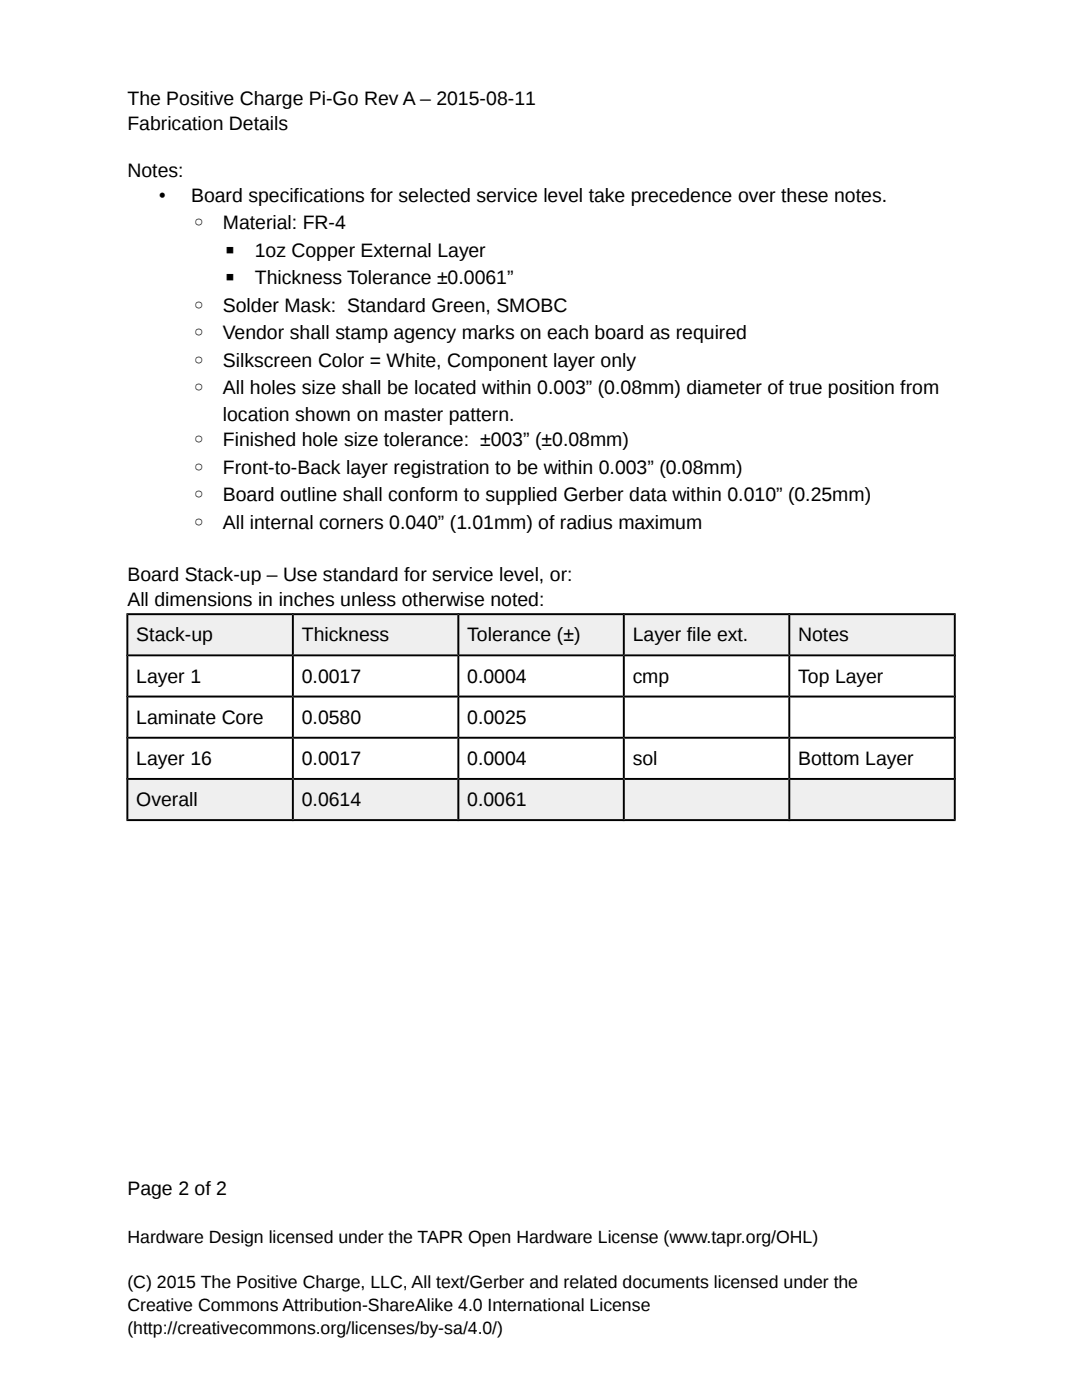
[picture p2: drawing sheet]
<svg xmlns="http://www.w3.org/2000/svg" width="216mm" height="279mm" viewBox="0 0 216 279" stroke-linecap="round" stroke-linejoin="round" font-family="sans-serif">
<defs><g id="words">
<g font-size="3.9">
<text x="25.4" y="21">The Positive Charge Pi-Go Rev A – 2015-08-11</text>
<text x="25.4" y="26">Fabrication Details</text>
<text x="25.4" y="35.3">Notes:</text>
<text x="31.8" y="40.3">•</text>
<text x="38.1" y="40.3">Board specifications for selected service level take precedence over these notes.</text>
<text x="38.1" y="45.8">◦</text>
<text x="44.5" y="45.8">Material: FR-4</text>
<text x="44.5" y="51.3">▪</text>
<text x="50.8" y="51.3">1oz Copper External Layer</text>
<text x="44.5" y="56.8">▪</text>
<text x="50.8" y="56.8">Thickness Tolerance ±0.0061”</text>
<text x="38.1" y="62.2">◦</text>
<text x="44.5" y="62.2">Solder Mask: Standard Green, SMOBC</text>
<text x="38.1" y="67.7">◦</text>
<text x="44.5" y="67.7">Vendor shall stamp agency marks on each board as required</text>
<text x="38.1" y="73.2">◦</text>
<text x="44.5" y="73.2">Silkscreen Color = White, Component layer only</text>
<text x="38.1" y="78.7">◦</text>
<text x="44.5" y="78.7">All holes size shall be located within 0.003” (0.08mm) diameter of true position from</text>
<text x="38.1" y="89.1">◦</text>
<text x="44.5" y="84.1">location shown on master pattern.</text>
<text x="44.5" y="89.1">Finished hole size tolerance: ±003” (±0.08mm)</text>
<text x="38.1" y="94.6">◦</text>
<text x="44.5" y="94.6">Front-to-Back layer registration to be within 0.003” (0.08mm)</text>
<text x="38.1" y="100">◦</text>
<text x="44.5" y="100">Board outline shall conform to supplied Gerber data within 0.010” (0.25mm)</text>
<text x="38.1" y="105.6">◦</text>
<text x="44.5" y="105.6">All internal corners 0.040” (1.01mm) of radius maximum</text>
<text x="25.4" y="116">Board Stack-up – Use standard for service level, or:</text>
<text x="25.4" y="120.9">All dimensions in inches unless otherwise noted:</text>
<text x="27.2" y="128">Stack-up</text>
<text x="60.2" y="128">Thickness</text>
<text x="93.2" y="128">Tolerance (±)</text>
<text x="126.3" y="128">Layer file ext.</text>
<text x="159.3" y="128">Notes</text>
<text x="27.2" y="136.2">Layer 1</text>
<text x="60.2" y="136.2">0.0017</text>
<text x="93.2" y="136.2">0.0004</text>
<text x="126.3" y="136.2">cmp</text>
<text x="159.3" y="136.2">Top Layer</text>
<text x="27.2" y="144.5">Laminate Core</text>
<text x="60.2" y="144.5">0.0580</text>
<text x="93.2" y="144.5">0.0025</text>
<text x="27.2" y="152.7">Layer 16</text>
<text x="60.2" y="152.7">0.0017</text>
<text x="93.2" y="152.7">0.0004</text>
<text x="126.3" y="152.7">sol</text>
<text x="159.3" y="152.7">Bottom Layer</text>
<text x="27.2" y="160.9">Overall</text>
<text x="60.2" y="160.9">0.0614</text>
<text x="93.2" y="160.9">0.0061</text>
<text x="25.4" y="238.5">Page 2 of 2</text>
</g>
<g font-size="3.5">
<text x="25.4" y="248.1">Hardware Design licensed under the TAPR Open Hardware License (www.tapr.org/OHL)</text>
<text x="25.4" y="257.1">(C) 2015 The Positive Charge, LLC, All text/Gerber and related documents licensed under the</text>
<text x="25.4" y="261.7">Creative Commons Attribution-ShareAlike 4.0 International License</text>
<text x="25.4" y="266.2">(http://creativecommons.org/licenses/by-sa/4.0/)</text>
</g>
</g></defs>
<g fill="#efefef">
<path d="M25.4 122.4h33v8.2h-33z" fill-rule="evenodd"/>
<path d="M58.4 122.4h33v8.2h-33z" fill-rule="evenodd"/>
<path d="M91.4 122.4h33.1v8.2h-33.1z" fill-rule="evenodd"/>
<path d="M124.5 122.4h33v8.2h-33z" fill-rule="evenodd"/>
<path d="M157.5 122.4h33v8.2h-33z" fill-rule="evenodd"/>
<path d="M25.4 155.3h33v8.2h-33z" fill-rule="evenodd"/>
<path d="M58.4 155.3h33v8.2h-33z" fill-rule="evenodd"/>
<path d="M91.4 155.3h33.1v8.2h-33.1z" fill-rule="evenodd"/>
<path d="M124.5 155.3h33v8.2h-33z" fill-rule="evenodd"/>
<path d="M157.5 155.3h33v8.2h-33z" fill-rule="evenodd"/>
</g>
<g fill="#000">
<path d="M25.2 122.4h33.4l-.4 .4h-32.6z" fill-rule="evenodd"/>
<path d="M25.2 122.4l.4 .4v7.8l-.4 .4z" fill-rule="evenodd"/>
<path d="M25.2 130.6l.4 .4v7.8l-.4 .4z" fill-rule="evenodd"/>
<path d="M25.4 130.8l.2-.2h32.6l.2 .2-.2 .2h-32.6z" fill-rule="evenodd"/>
<path d="M25.4 139l.2-.2h32.6l.2 .2-.2 .2h-32.6z" fill-rule="evenodd"/>
<path d="M58.2 122.4h33.5l-.4 .4h-32.7z" fill-rule="evenodd"/>
<path d="M58.4 122.6l.2 .2v7.8l-.2 .2-.2-.2v-7.8z" fill-rule="evenodd"/>
<path d="M58.4 130.8l.2 .2v7.8l-.2 .2-.2-.2v-7.8z" fill-rule="evenodd"/>
<path d="M58.4 130.8l.2-.2h32.7l.1 .2-.1 .2h-32.7z" fill-rule="evenodd"/>
<path d="M58.4 139l.2-.2h32.7l.1 .2-.1 .2h-32.7z" fill-rule="evenodd"/>
<path d="M91.3 122.4h33.4l-.4 .4h-32.6z" fill-rule="evenodd"/>
<path d="M91.4 122.6l.3 .2v7.8l-.3 .2-.1-.2v-7.8z" fill-rule="evenodd"/>
<path d="M91.4 130.8l.3 .2v7.8l-.3 .2-.1-.2v-7.8z" fill-rule="evenodd"/>
<path d="M91.4 130.8l.3-.2h32.6l.2 .2-.2 .2h-32.6z" fill-rule="evenodd"/>
<path d="M91.4 139l.3-.2h32.6l.2 .2-.2 .2h-32.6z" fill-rule="evenodd"/>
<path d="M124.3 122.4h33.4l-.4 .4h-32.6z" fill-rule="evenodd"/>
<path d="M124.5 122.6l.2 .2v7.8l-.2 .2-.2-.2v-7.8z" fill-rule="evenodd"/>
<path d="M124.5 130.8l.2 .2v7.8l-.2 .2-.2-.2v-7.8z" fill-rule="evenodd"/>
<path d="M124.5 130.8l.2-.2h32.6l.2 .2-.2 .2h-32.6z" fill-rule="evenodd"/>
<path d="M124.5 139l.2-.2h32.6l.2 .2-.2 .2h-32.6z" fill-rule="evenodd"/>
<path d="M157.3 122.4h33.4l-.4 .4h-32.6z" fill-rule="evenodd"/>
<path d="M157.5 122.6l.2 .2v7.8l-.2 .2-.2-.2v-7.8z" fill-rule="evenodd"/>
<path d="M157.5 130.8l.2 .2v7.8l-.2 .2-.2-.2v-7.8z" fill-rule="evenodd"/>
<path d="M157.5 130.8l.2-.2h32.6l.2 .2-.2 .2h-32.6z" fill-rule="evenodd"/>
<path d="M157.5 139l.2-.2h32.6l.2 .2-.2 .2h-32.6z" fill-rule="evenodd"/>
<path d="M190.5 122.6l.2-.2v8.6l-.4-.4v-7.8z" fill-rule="evenodd"/>
<path d="M190.5 130.8l.2-.2v8.6l-.4-.4v-7.8z" fill-rule="evenodd"/>
<path d="M25.2 138.8l.4 .4v7.8l-.4 .4z" fill-rule="evenodd"/>
<path d="M25.2 147l.4 .4v7.9l-.4 .3z" fill-rule="evenodd"/>
<path d="M25.4 147.2l.2-.2h32.6l.2 .2-.2 .2h-32.6z" fill-rule="evenodd"/>
<path d="M25.4 155.4l.2-.1h32.6l.2 .1-.2 .2h-32.6z" fill-rule="evenodd"/>
<path d="M58.4 139l.2 .2v7.8l-.2 .2-.2-.2v-7.8z" fill-rule="evenodd"/>
<path d="M58.4 147.2l.2 .2v7.9l-.2 .1-.2-.1v-7.9z" fill-rule="evenodd"/>
<path d="M58.4 147.2l.2-.2h32.7l.1 .2-.1 .2h-32.7z" fill-rule="evenodd"/>
<path d="M58.4 155.4l.2-.1h32.7l.1 .1-.1 .2h-32.7z" fill-rule="evenodd"/>
<path d="M91.4 139l.3 .2v7.8l-.3 .2-.1-.2v-7.8z" fill-rule="evenodd"/>
<path d="M91.4 147.2l.3 .2v7.9l-.3 .1-.1-.1v-7.9z" fill-rule="evenodd"/>
<path d="M91.4 147.2l.3-.2h32.6l.2 .2-.2 .2h-32.6z" fill-rule="evenodd"/>
<path d="M91.4 155.4l.3-.1h32.6l.2 .1-.2 .2h-32.6z" fill-rule="evenodd"/>
<path d="M124.5 139l.2 .2v7.8l-.2 .2-.2-.2v-7.8z" fill-rule="evenodd"/>
<path d="M124.5 147.2l.2 .2v7.9l-.2 .1-.2-.1v-7.9z" fill-rule="evenodd"/>
<path d="M124.5 147.2l.2-.2h32.6l.2 .2-.2 .2h-32.6z" fill-rule="evenodd"/>
<path d="M124.5 155.4l.2-.1h32.6l.2 .1-.2 .2h-32.6z" fill-rule="evenodd"/>
<path d="M157.5 139l.2 .2v7.8l-.2 .2-.2-.2v-7.8z" fill-rule="evenodd"/>
<path d="M157.5 147.2l.2 .2v7.9l-.2 .1-.2-.1v-7.9z" fill-rule="evenodd"/>
<path d="M157.5 147.2l.2-.2h32.6l.2 .2-.2 .2h-32.6z" fill-rule="evenodd"/>
<path d="M157.5 155.4l.2-.1h32.6l.2 .1-.2 .2h-32.6z" fill-rule="evenodd"/>
<path d="M190.5 139l.2-.2v8.6l-.4-.4v-7.8z" fill-rule="evenodd"/>
<path d="M190.5 147.2l.2-.2v8.6l-.4-.3v-7.9z" fill-rule="evenodd"/>
<path d="M25.2 155.3l.4 .3v7.9l-.4 .4z" fill-rule="evenodd"/>
<path d="M25.4 163.7l.2-.2h32.6l.4 .4h-33.4z" fill-rule="evenodd"/>
<path d="M58.4 155.4l.2 .2v7.9l-.2 .2-.2-.2v-7.9z" fill-rule="evenodd"/>
<path d="M58.4 163.7l.2-.2h32.7l.4 .4h-33.5z" fill-rule="evenodd"/>
<path d="M91.4 155.4l.3 .2v7.9l-.3 .2-.1-.2v-7.9z" fill-rule="evenodd"/>
<path d="M91.4 163.7l.3-.2h32.6l.4 .4h-33.4z" fill-rule="evenodd"/>
<path d="M124.5 155.4l.2 .2v7.9l-.2 .2-.2-.2v-7.9z" fill-rule="evenodd"/>
<path d="M124.5 163.7l.2-.2h32.6l.4 .4h-33.4z" fill-rule="evenodd"/>
<path d="M157.5 155.4l.2 .2v7.9l-.2 .2-.2-.2v-7.9z" fill-rule="evenodd"/>
<path d="M157.5 163.7l.2-.2h32.6l.4 .4h-33.4z" fill-rule="evenodd"/>
<path d="M190.5 155.4l.2-.1v8.6l-.4-.4v-7.9z" fill-rule="evenodd"/>
</g>
<use href="#words"/>
</svg>
